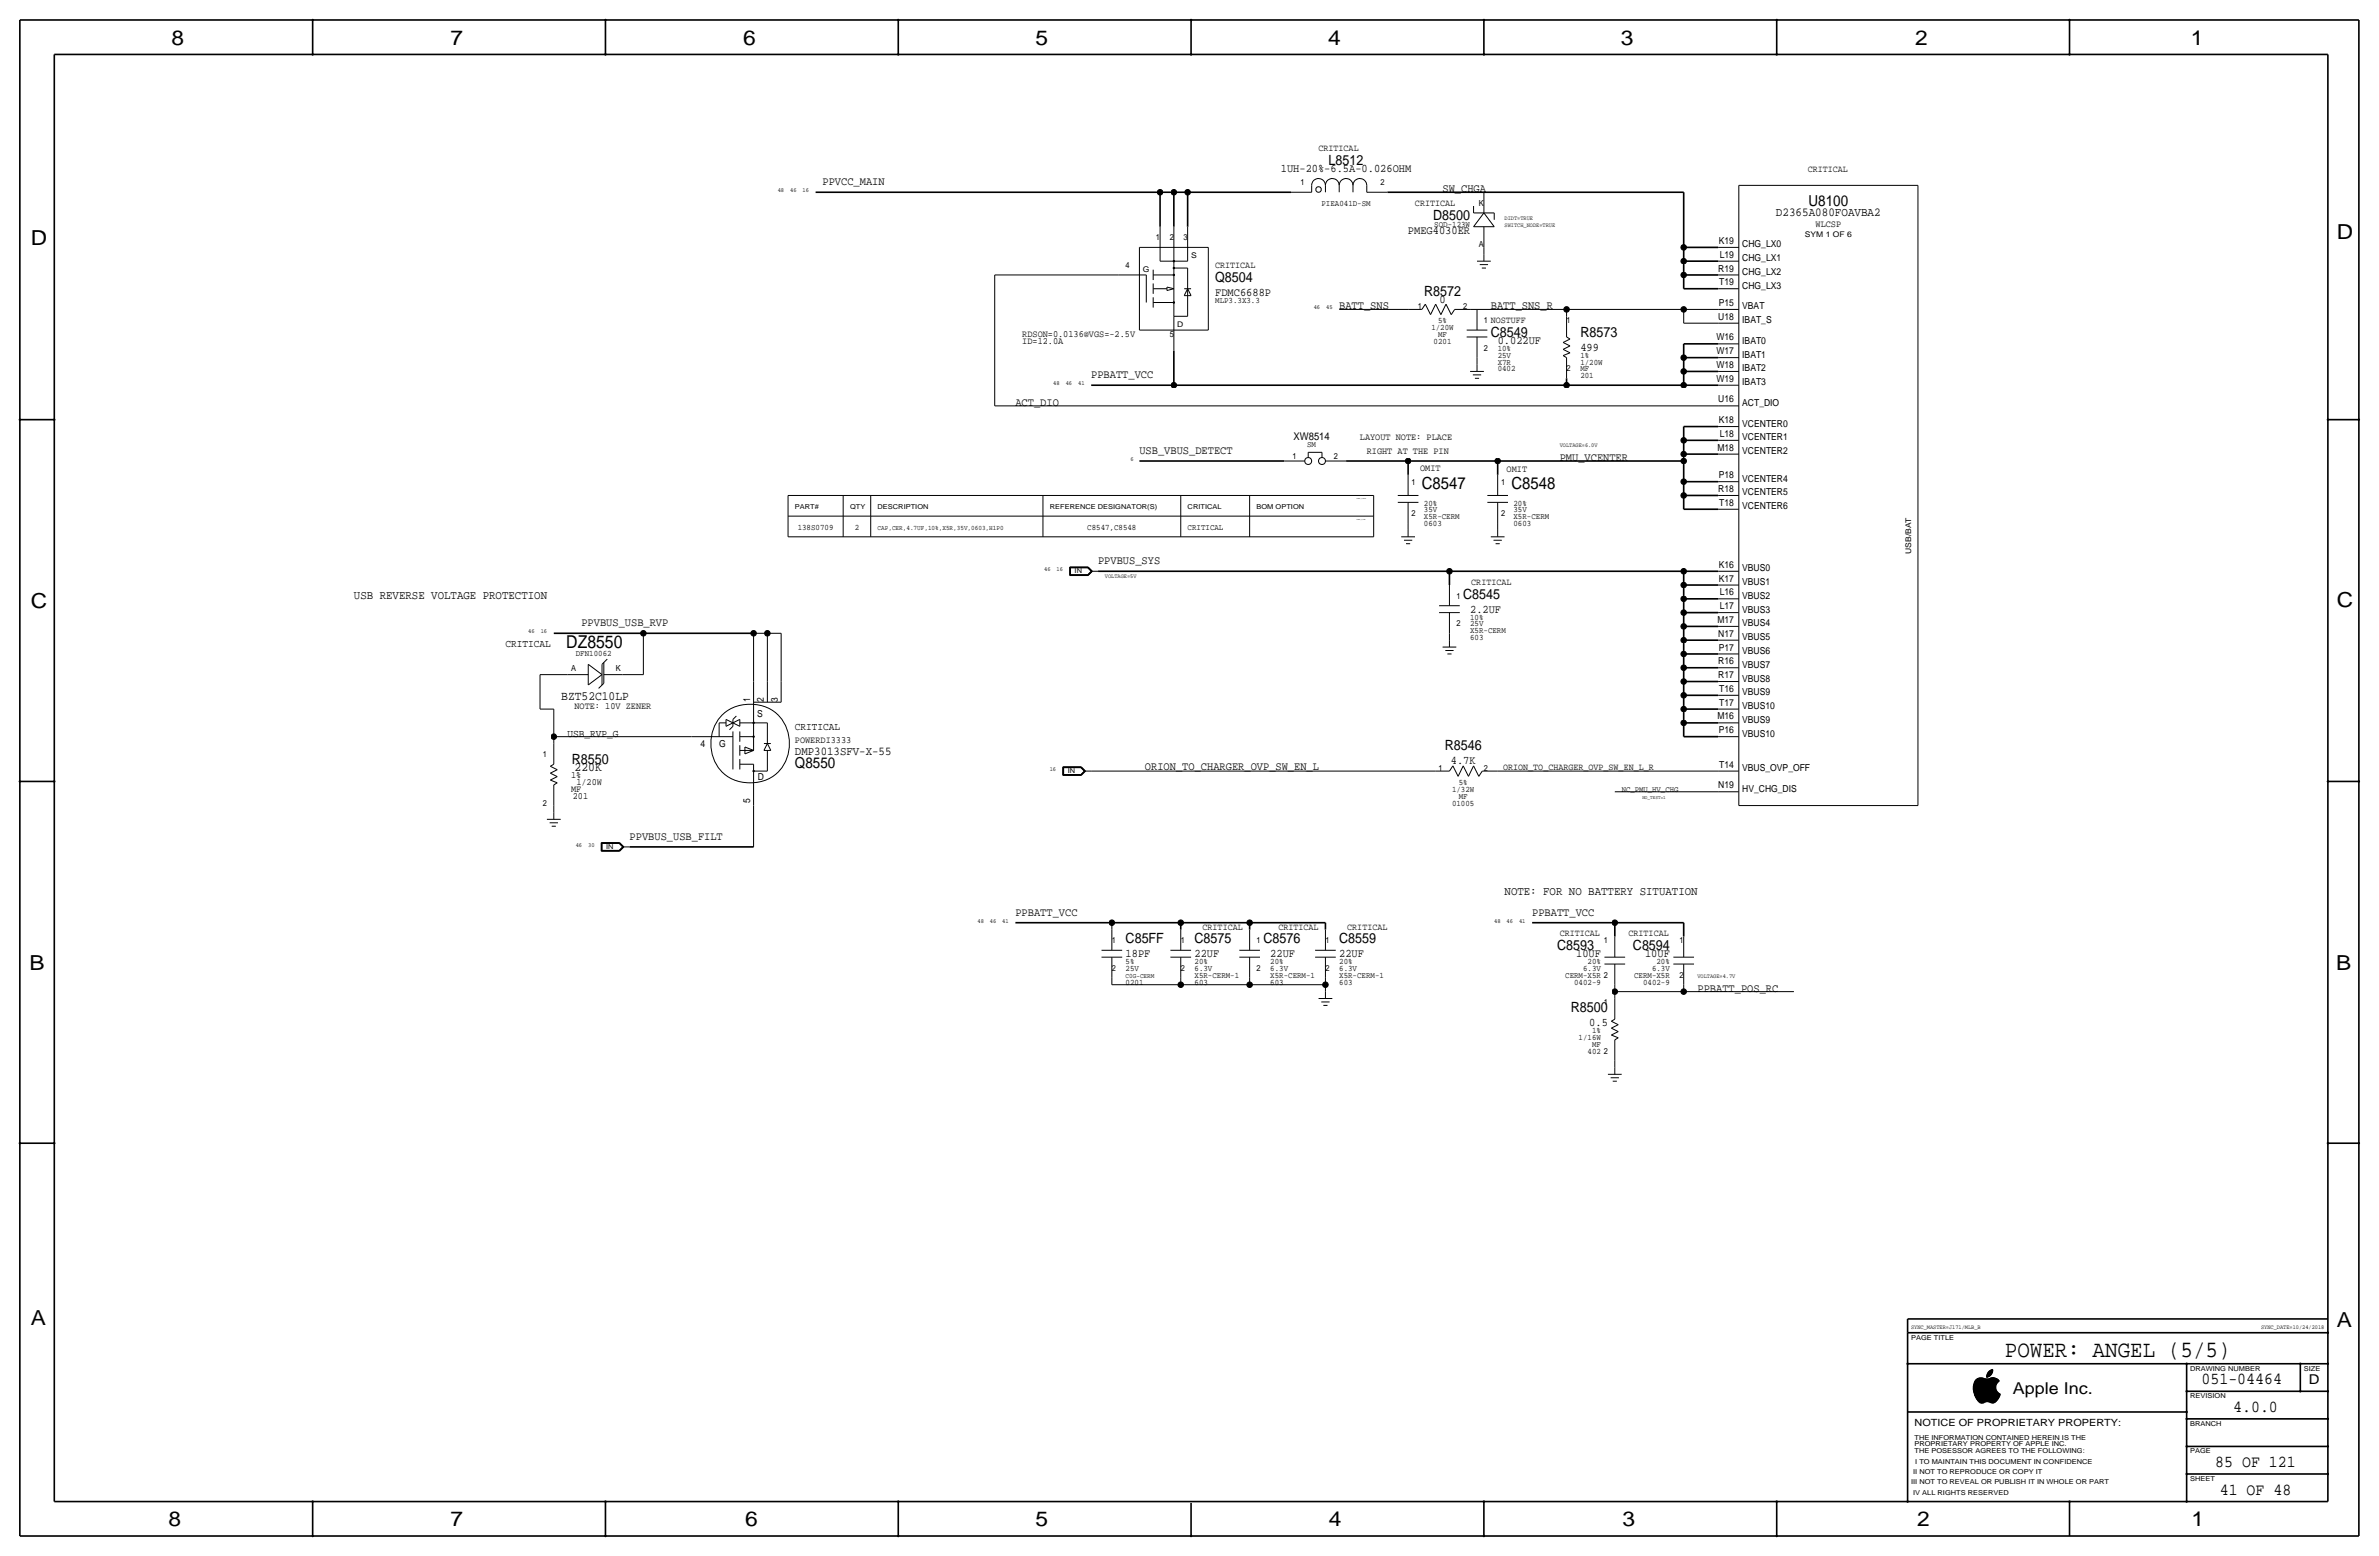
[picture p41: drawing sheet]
<svg xmlns="http://www.w3.org/2000/svg" width="877mm" height="574mm" viewBox="0 0 877 574" stroke-linecap="round" stroke-linejoin="round" font-family="sans-serif">
<defs><g id="words">
<text font-size="8.6" x="739.1" y="500.1">POWER: ANGEL (5/5)</text>
<g font-size="7.6">
<text x="63.2" y="16.5">8</text>
<text x="166.1" y="16.5">7</text>
<text x="274" y="16.5">6</text>
<text x="381.7" y="16.5">5</text>
<text x="489.7" y="16.5">4</text>
<text x="597.6" y="16.5">3</text>
<text x="706.1" y="16.5">2</text>
<text x="807.7" y="16.5">1</text>
<text x="861.5" y="88.1">D</text>
<text x="11.4" y="90.4">D</text>
<text x="11.4" y="224.3">C</text>
<text x="861.5" y="223.8">C</text>
<text x="10.9" y="357.6">B</text>
<text x="861.3" y="357.4">B</text>
<text x="11.4" y="488.4">A</text>
<text x="861.5" y="489.2">A</text>
<text x="62.2" y="562.6">8</text>
<text x="166.1" y="562.6">7</text>
<text x="274.8" y="562.6">6</text>
<text x="381.7" y="562.6">5</text>
<text x="489.9" y="562.6">4</text>
<text x="598.1" y="562.6">3</text>
<text x="706.8" y="562.6">2</text>
<text x="807.9" y="562.6">1</text>
</g>
<text font-size="6.5" x="208.8" y="239">DZ8550</text>
<g font-size="6.2">
<text x="524.2" y="180.1">C8547</text>
<text x="557.2" y="180.1">C8548</text>
<text x="811.6" y="510.3">051-04464</text>
<text x="823.3" y="520.4">4.0.0</text>
<text x="816.7" y="540.8">85 OF 121</text>
<text x="818.3" y="550.9">41 OF 48</text>
</g>
<text font-size="6" x="742.1" y="513.9">Apple Inc.</text>
<g font-size="5.6">
<text x="666.8" y="75.9">U8100</text>
<text x="293.1" y="282.9">Q8550</text>
</g>
<g font-size="5.2">
<text x="489.8" y="60.7">L8512</text>
<text x="528.4" y="81">D8500</text>
<text x="448" y="103.9">Q8504</text>
<text x="525" y="109">R8572</text>
<text x="549.6" y="124.2">C8549</text>
<text x="582.6" y="124.2">R8573</text>
<text x="539.4" y="220.7">C8545</text>
<text x="210.9" y="281.7">R8550</text>
<text x="532.6" y="276.6">R8546</text>
<text x="415" y="347.7">C85FF</text>
<text x="440.4" y="347.7">C8575</text>
<text x="465.8" y="347.7">C8576</text>
<text x="493.7" y="347.7">C8559</text>
<text x="574.1" y="350.3">C8593</text>
<text x="602" y="350.3">C8594</text>
<text x="579.2" y="373.1">R8500</text>
</g>
<text font-size="5" x="851.2" y="510.3">D</text>
<g font-size="4.7">
<text x="206.9" y="257.9">BZT52C10LP</text>
<text x="211.8" y="284.2">220K</text>
</g>
<text font-size="4.5" x="654.8" y="79.8">D2365A080FOAVBA2</text>
<g font-size="4.4">
<text x="130.5" y="220.7">USB REVERSE VOLTAGE PROTECTION</text>
<text x="293.1" y="278.3">DMP3013SFV-X-55</text>
<text x="554.7" y="329.9">NOTE: FOR NO BATTERY SITUATION</text>
</g>
<g font-size="4.3">
<text x="472.2" y="63.2">1UH-20%-6.5A-0.026OHM</text>
<text x="303.2" y="68.3">PPVCC_MAIN</text>
<text x="531.8" y="70.9">SW_CHGA</text>
<text x="519.1" y="86.1">PMEG4030ER</text>
<text x="448" y="109">FDMC6688P</text>
<text x="530.7" y="111.5">0</text>
<text x="493.7" y="114">BATT_SNS</text>
<text x="549.6" y="114">BATT_SNS_R</text>
<text x="552.1" y="126.7">0.022UF</text>
<text x="582.6" y="129.3">499</text>
<text x="402.3" y="139.4">PPBATT_VCC</text>
<text x="374.3" y="149.6">ACT_DIO</text>
<text x="420.1" y="167.4">USB_VBUS_DETECT</text>
<text x="575" y="169.9">PMU_VCENTER</text>
<text x="404.8" y="208">PPVBUS_SYS</text>
<text x="542" y="225.8">2.2UF</text>
<text x="214.3" y="230.9">PPVBUS_USB_RVP</text>
<text x="534.9" y="281.7">4.7K</text>
<text x="422.1" y="283.7">ORION_TO_CHARGER_OVP_SW_EN_L</text>
<text x="232.1" y="309.6">PPVBUS_USB_FILT</text>
<text x="374.3" y="337.6">PPBATT_VCC</text>
<text x="564.8" y="337.6">PPBATT_VCC</text>
<text x="415" y="352.8">18PF</text>
<text x="440.4" y="352.8">22UF</text>
<text x="468.3" y="352.8">22UF</text>
<text x="493.7" y="352.8">22UF</text>
<text x="581.1" y="352.8">10UF</text>
<text x="606.5" y="352.8">10UF</text>
<text x="625.8" y="365.5">PPBATT_POS_RC</text>
<text x="585.9" y="378.2">0.5</text>
</g>
<g font-size="3.9">
<text x="476.9" y="162.3">XW8514</text>
<text x="186.4" y="238.5">CRITICAL</text>
<text x="293.1" y="269">CRITICAL</text>
<text x="209.2" y="271.5">USB_RVP_G</text>
</g>
<text font-size="3.7" x="705.8" y="525.5">NOTICE OF PROPRIETARY PROPERTY:</text>
<g font-size="3.5">
<text x="486.1" y="55.6">CRITICAL</text>
<text x="666.4" y="63.2">CRITICAL</text>
<text x="521.7" y="75.9">CRITICAL</text>
<text x="669.3" y="83.6">WLCSP</text>
<text x="633.7" y="89.9">K19</text>
<text x="634" y="95">L19</text>
<text x="642.3" y="91.2">CHG_LX0</text>
<text x="448" y="98.8">CRITICAL</text>
<text x="633.5" y="100.1">R19</text>
<text x="642.3" y="96.3">CHG_LX1</text>
<text x="642.3" y="101.3">CHG_LX2</text>
<text x="633.8" y="105.2">T19</text>
<text x="642.3" y="106.4">CHG_LX3</text>
<text x="633.7" y="112.8">P15</text>
<text x="633.5" y="117.9">U18</text>
<text x="642.3" y="119.1">IBAT_S</text>
<text x="642.3" y="114">VBAT</text>
<text x="376.9" y="124.2">RDSON=0.0136@VGS=-2.5V</text>
<text x="632.8" y="125.5">W16</text>
<text x="376.9" y="126.7">ID=12.0A</text>
<text x="632.8" y="130.6">W17</text>
<text x="642.3" y="126.7">IBAT0</text>
<text x="642.3" y="131.8">IBAT1</text>
<text x="632.8" y="135.6">W18</text>
<text x="642.3" y="136.9">IBAT2</text>
<text x="632.8" y="140.7">W19</text>
<text x="642.3" y="142">IBAT3</text>
<text x="633.5" y="148.3">U16</text>
<text x="642.3" y="149.6">ACT_DIO</text>
<text x="633.7" y="156">K18</text>
<text x="634" y="161">L18</text>
<text x="642.3" y="157.2">VCENTER0</text>
<text x="501.3" y="162.3">LAYOUT NOTE: PLACE</text>
<text x="503.9" y="167.4">RIGHT AT THE PIN</text>
<text x="633.1" y="166.1">M18</text>
<text x="642.3" y="162.3">VCENTER1</text>
<text x="642.3" y="167.4">VCENTER2</text>
<text x="523.5" y="173.7">OMIT</text>
<text x="555.4" y="174.1">OMIT</text>
<text x="633.7" y="176.3">P18</text>
<text x="642.3" y="177.5">VCENTER4</text>
<text x="633.5" y="181.4">R18</text>
<text x="642.3" y="182.6">VCENTER5</text>
<text x="633.8" y="186.4">T18</text>
<text x="642.3" y="187.7">VCENTER6</text>
<text x="633.7" y="209.3">K16</text>
<text x="542.4" y="215.6">CRITICAL</text>
<text x="633.7" y="214.4">K17</text>
<text x="642.3" y="210.6">VBUS0</text>
<text x="642.3" y="215.6">VBUS1</text>
<text x="634" y="219.5">L16</text>
<text x="642.3" y="220.7">VBUS2</text>
<text x="634" y="224.5">L17</text>
<text x="642.3" y="225.8">VBUS3</text>
<text x="633.1" y="229.6">M17</text>
<text x="642.3" y="230.9">VBUS4</text>
<text x="633.5" y="234.7">N17</text>
<text x="633.7" y="239.8">P17</text>
<text x="642.3" y="236">VBUS5</text>
<text x="633.5" y="244.9">R16</text>
<text x="642.3" y="241">VBUS6</text>
<text x="633.5" y="249.9">R17</text>
<text x="642.3" y="246.1">VBUS7</text>
<text x="642.3" y="251.2">VBUS8</text>
<text x="633.8" y="255">T16</text>
<text x="642.3" y="256.3">VBUS9</text>
<text x="211.8" y="261.4">NOTE: 10V ZENER</text>
<text x="276.6" y="258.7" transform="rotate(-90 276.6 258.7)">1</text>
<text x="281.6" y="258.7" transform="rotate(-90 281.6 258.7)">2</text>
<text x="286.7" y="258.6" transform="rotate(-90 286.7 258.6)">3</text>
<text x="633.8" y="260.1">T17</text>
<text x="642.3" y="261.4">VBUS10</text>
<text x="279.1" y="264.3">S</text>
<text x="633.1" y="265.2">M16</text>
<text x="642.3" y="266.4">VBUS9</text>
<text x="258.3" y="275.2">4</text>
<text x="265.2" y="275.2">G</text>
<text x="293.1" y="273.9">POWERDI3333</text>
<text x="633.7" y="270.3">P16</text>
<text x="642.3" y="271.5">VBUS10</text>
<text x="210.5" y="286.8">1%</text>
<text x="279.4" y="287.4">D</text>
<text x="554.2" y="283.7">ORION_TO_CHARGER_OVP_SW_EN_L_R</text>
<text x="633.8" y="283">T14</text>
<text x="642.3" y="284.2">VBUS_OVP_OFF</text>
<text x="210.5" y="291.8">MF</text>
<text x="212.5" y="289.3">1/20W</text>
<text x="633.5" y="290.6">N19</text>
<text x="642.3" y="291.8">HV_CHG_DIS</text>
<text x="211.2" y="294.4">201</text>
<text x="276.6" y="296" transform="rotate(-90 276.6 296)">5</text>
<text x="443.4" y="342.6">CRITICAL</text>
<text x="471.3" y="342.6">CRITICAL</text>
<text x="496.7" y="342.6">CRITICAL</text>
<text x="575" y="345.2">CRITICAL</text>
<text x="600.4" y="345.2">CRITICAL</text>
</g>
<g font-size="3.1">
<text x="479.5" y="68.3">1</text>
<text x="509" y="68.3">2</text>
<text x="487.2" y="75.9">PIEA041D-SM</text>
<text x="545.2" y="75.9">K</text>
<text x="528.8" y="83.6">SOD-123W</text>
<text x="426.2" y="88.6">1</text>
<text x="431.2" y="88.6">2</text>
<text x="436.3" y="88.6">3</text>
<text x="545.2" y="91.2">A</text>
<text x="415" y="98.8">4</text>
<text x="448" y="111.5">MLP3.3X3.3</text>
<text x="522.7" y="114">1</text>
<text x="530.2" y="119.1">5%</text>
<text x="539.4" y="114">2</text>
<text x="547.1" y="119.1">1 NOSTUFF</text>
<text x="577.5" y="119.1">1</text>
<text x="431.2" y="124.2">5</text>
<text x="527.7" y="121.7">1/20W</text>
<text x="530.2" y="124.2">MF</text>
<text x="528.5" y="126.7">0201</text>
<text x="547.1" y="129.3">2</text>
<text x="552.1" y="129.3">10%</text>
<text x="552.1" y="131.8">25V</text>
<text x="582.6" y="131.8">1%</text>
<text x="552.1" y="134.4">X7R</text>
<text x="552.1" y="136.9">0402</text>
<text x="577.5" y="136.9">2</text>
<text x="582.6" y="136.9">MF</text>
<text x="582.6" y="134.4">1/20W</text>
<text x="582.6" y="139.4">201</text>
<text x="481.9" y="164.8">SM</text>
<text x="476.5" y="169.2">1</text>
<text x="491.7" y="169.2">2</text>
<text x="520.4" y="178.8">1</text>
<text x="553.4" y="178.8">1</text>
<text x="520.4" y="190.2">2</text>
<text x="525" y="188.7">35V</text>
<text x="525" y="191.3">X5R-CERM</text>
<text x="525" y="186.4">20%</text>
<text x="553.4" y="190.2">2</text>
<text x="558" y="188.7">35V</text>
<text x="558" y="191.3">X5R-CERM</text>
<text x="558" y="186.4">20%</text>
<text x="294.1" y="195.3">138S0709</text>
<text x="315.1" y="195.3">2</text>
<text x="400.8" y="195.3">C8547,C8548</text>
<text x="437.8" y="195.3">CRITICAL</text>
<text x="525" y="193.8">0603</text>
<text x="558" y="193.8">0603</text>
<text x="536.9" y="220.7">1</text>
<text x="536.9" y="230.9">2</text>
<text x="542" y="233.4">X5R-CERM</text>
<text x="542" y="228.3">10%</text>
<text x="542" y="230.9">25V</text>
<text x="542" y="236">603</text>
<text x="212.3" y="241.8">DFN10062</text>
<text x="210.5" y="247.4">A</text>
<text x="227" y="247.4">K</text>
<text x="200.1" y="279.1">1</text>
<text x="530.3" y="284.2">1</text>
<text x="547.1" y="284.2">2</text>
<text x="535.3" y="291.8">1/32W</text>
<text x="537.8" y="289.3">5%</text>
<text x="200.1" y="296.9">2</text>
<text x="535.3" y="296.9">01005</text>
<text x="537.8" y="294.4">MF</text>
<text x="409.9" y="347.7">1</text>
<text x="435.3" y="347.7">1</text>
<text x="463.2" y="347.7">1</text>
<text x="488.6" y="347.7">1</text>
<text x="591.3" y="347.7">1</text>
<text x="619.2" y="347.7">1</text>
<text x="409.9" y="357.9">2</text>
<text x="415" y="355.3">5%</text>
<text x="415" y="357.9">25V</text>
<text x="435.3" y="357.9">2</text>
<text x="440.4" y="355.3">20%</text>
<text x="440.4" y="357.9">6.3V</text>
<text x="463.2" y="357.9">2</text>
<text x="468.3" y="355.3">20%</text>
<text x="468.3" y="357.9">6.3V</text>
<text x="488.6" y="357.9">2</text>
<text x="493.7" y="355.3">20%</text>
<text x="493.7" y="357.9">6.3V</text>
<text x="583.6" y="357.9">6.3V</text>
<text x="585.3" y="355.3">20%</text>
<text x="609" y="357.9">6.3V</text>
<text x="610.7" y="355.3">20%</text>
<text x="415" y="363">0201</text>
<text x="440.4" y="360.4">X5R-CERM-1</text>
<text x="440.4" y="363">603</text>
<text x="468.3" y="360.4">X5R-CERM-1</text>
<text x="468.3" y="363">603</text>
<text x="493.7" y="360.4">X5R-CERM-1</text>
<text x="493.7" y="363">603</text>
<text x="577" y="360.4">CERM-X5R 2</text>
<text x="580.3" y="363">0402-9</text>
<text x="602.4" y="360.4">CERM-X5R</text>
<text x="605.7" y="363">0402-9</text>
<text x="619.2" y="360.4">2</text>
<text x="591.3" y="370.6">1</text>
<text x="582" y="383.3">1/16W</text>
<text x="586.9" y="380.7">1%</text>
<text x="585.3" y="388.4">402</text>
<text x="586.9" y="385.8">MF</text>
<text x="591.3" y="388.4">2</text>
</g>
<text font-size="3" x="597.9" y="291.8">NC_PMU_HV_CHG</text>
<g font-size="2.9">
<text x="665.4" y="87.4">SYM 1 OF 6</text>
<text x="439.1" y="95">S</text>
<text x="421.3" y="100.1">G</text>
<text x="434" y="120.4">D</text>
<text x="704.5" y="204.2" transform="rotate(-90 704.5 204.2)">USB/BAT</text>
</g>
<g font-size="2.5">
<text x="293.1" y="187.7">PART#</text>
<text x="313.4" y="187.7">QTY</text>
<text x="323.5" y="187.7">DESCRIPTION</text>
<text x="387" y="187.7">REFERENCE DESIGNATOR(S)</text>
<text x="437.8" y="187.7">CRITICAL</text>
<text x="463.2" y="187.7">BOM OPTION</text>
<text x="323.5" y="195.3">CAP,CER,4.7UF,10%,X5R,35V,0603,H1P0</text>
<text x="396.2" y="211.3">IN</text>
<text x="393.6" y="285">IN</text>
<text x="223.5" y="312.9">IN</text>
<text x="415" y="360.4">C0G-CERM</text>
<text x="704.5" y="493.8">PAGE TITLE</text>
<text x="807.4" y="505.2">DRAWING NUMBER</text>
<text x="849.3" y="505.2">SIZE</text>
<text x="807.4" y="515.4">REVISION</text>
<text x="807.4" y="525.5">BRANCH</text>
<text x="705.8" y="533.1">PROPRIETARY PROPERTY OF APPLE INC.</text>
<text x="705.8" y="530.6">THE INFORMATION CONTAINED HEREIN IS THE</text>
<text x="705.8" y="535.7">THE POSESSOR AGREES TO THE FOLLOWING:</text>
<text x="706.1" y="539.5">I TO MAINTAIN THIS DOCUMENT IN CONFIDENCE</text>
<text x="807.4" y="535.7">PAGE</text>
<text x="705.3" y="543.3">II NOT TO REPRODUCE OR COPY IT</text>
<text x="807.4" y="545.8">SHEET</text>
<text x="704.5" y="547.1">III NOT TO REVEAL OR PUBLISH IT IN WHOLE OR PART</text>
<text x="705.3" y="550.9">IV ALL RIGHTS RESERVED</text>
</g>
<g font-size="2.3">
<text x="286.7" y="70.9">48</text>
<text x="291.3" y="70.9">46</text>
<text x="295.9" y="70.9">16</text>
<text x="484.3" y="114">46</text>
<text x="488.9" y="114">45</text>
<text x="388.3" y="142">48</text>
<text x="392.9" y="142">46</text>
<text x="397.5" y="142">41</text>
<text x="416.8" y="169.9">6</text>
<text x="385" y="210.6">46</text>
<text x="389.5" y="210.6">16</text>
<text x="194.8" y="233.4">46</text>
<text x="199.3" y="233.4">16</text>
<text x="387" y="284.2">16</text>
<text x="212.2" y="312.2">46</text>
<text x="216.8" y="312.2">30</text>
<text x="360.4" y="340.1">48</text>
<text x="364.9" y="340.1">46</text>
<text x="369.5" y="340.1">41</text>
<text x="550.9" y="340.1">48</text>
<text x="555.4" y="340.1">46</text>
<text x="560" y="340.1">41</text>
</g>
<g font-size="2.2">
<text x="554.7" y="81">DIDT=TRUE</text>
<text x="554.7" y="83.6">SWITCH_NODE=TRUE</text>
<text x="575" y="164.8">VOLTAGE=6.0V</text>
<text x="407.4" y="213.1">VOLTAGE=5V</text>
<text x="625.8" y="360.4">VOLTAGE=4.7V</text>
<text x="704.5" y="490">SYNC_MASTER=J171/MLB_B</text>
<text x="833.6" y="490">SYNC_DATE=10/24/2018</text>
</g>
<text font-size="1.8" x="605.5" y="294.4">NO_TEST=1</text>
<g font-size=".4">
<text x="500.1" y="183.9">TABLE_5_HEAD</text>
<text x="500.1" y="191.5">TABLE_5_ITEM</text>
</g>
</g></defs>
<g fill="none" stroke="#000" stroke-width=".37">
<path d="M475.9 70.9h7.7zM483.6 68.3v2.6zM483.6 68.3a2.54 2.54 0 0 1 2.5-2.5 2.54 2.54 0 0 1 2.5 2.5 2.54 2.54 0 0 1 2.6-2.5 2.54 2.54 0 0 1 2.5 2.5 2.54 2.54 0 0 1 2.6-2.5 2.54 2.54 0 0 1 2.5 2.5 2.54 2.54 0 0 1 2.5-2.5 2.54 2.54 0 0 1 2.6 2.5M488.6 68.3v2.6zM493.7 68.3v2.6zM498.8 68.3v2.6zM503.9 68.3v2.6zM503.9 70.9h7.6zM543.3 75.9v2.6zM543.3 78.5h7.6zM547.1 78.5l3.8 5.1zM547.1 78.5l-3.8 5.1z"/>
<path d="M547.1 70.9v7.6zM550.9 78.5v2.5zM641 68.3h66.1zM641 68.3v228.6zM707.1 68.3v228.6zM420.1 91.2v30.5zM420.1 91.2h25.4zM425.1 99.4v3.8zM427.7 83.6v12.7zM427.7 96.3h10.1zM432.8 98.8h5zM432.8 83.6v32.9z"/>
<path d="M437.8 98.8v17.8zM437.8 83.6v12.7zM445.5 91.2v30.5zM543.3 83.6h7.6zM544.5 96.3h5.1zM545.5 97.5h3.1zM546.3 98.8h1.5zM547.1 91.2v2.5zM547.1 93.7v2.6zM547.1 83.6v7.6zM633.4 91.2h7.6zM633.4 96.3h7.6z"/>
<path d="M366.7 101.3v48.3zM366.7 101.3h45.7zM412.4 101.3h10.2zM422.6 101.3v10.2zM425.1 101.3h7.7zM425.1 109.6v3.8zM425.1 111.5h7.7zM425.1 106.4h5.1zM425.1 104.5v3.8zM430.2 105.8v1.3zM430.2 107.1l2.6-.7zM430.2 105.8l2.6 .6z"/>
<path d="M432.8 116.6h5zM432.8 116.6v12.7zM432.8 116.6h.1M436.6 109h2.5zM436.6 106.4h2.5zM437.8 106.4l1.3 2.6zM437.8 106.4l-1.2 2.6zM493.7 114h25.4zM519.1 114h5.1zM525.5 112.1l-1.3 1.9zM525.5 112.1l1.9 3.9zM529.3 112.1l-1.9 3.9z"/>
<path d="M529.3 112.1l1.9 3.9zM533.1 112.1l1.9 3.9zM533.1 112.1l-1.9 3.9zM536.3 114h5.7zM536.3 114l-1.3 2zM542 114h2.5zM544.5 114h33zM544.5 114v7.7zM577.5 114h43.2zM577.5 114v2.6zM577.5 116.6v7.6zM620.7 114h12.7z"/>
<path d="M620.7 114v5.1zM620.7 119.1h12.7zM633.4 101.3h7.6zM633.4 106.4h7.6zM633.4 119.1h7.6zM633.4 114h7.6zM420.1 121.7h25.4zM540.7 121.7h7.6zM540.7 124.2h7.6zM542 136.9h5.1zM543 138.2h3zM543.8 139.4h1.5z"/>
<path d="M544.5 131.8v2.6zM544.5 134.4v2.5zM544.5 124.2v7.6zM576.3 131.1l1.2 .7zM576.3 131.1l2.5-1.1zM576.3 128.8l2.5 1.2zM576.3 128.8l2.5-1.3zM576.3 126.2l2.5 1.3zM576.3 126.2l2.5-1.2zM577.5 131.8v7.6zM577.5 124.2l1.3 .8zM633.4 126.7h7.6z"/>
<path d="M633.4 131.8h7.6zM633.4 136.9h7.6zM366.7 149.6h266.7zM633.4 142h7.6zM633.4 157.2h7.6zM633.4 149.6h7.6zM473.4 169.9h7.6zM482.3 166.7v2zM482.3 166.7h5.1zM487.4 166.7v2zM488.6 169.9h7.7zM519.1 175v7.6z"/>
<path d="M552.1 175v7.6zM633.4 162.3h7.6zM633.4 167.4h7.6zM633.4 177.5h7.6zM290.5 182.6v7.6zM290.5 190.2h215.9zM290.5 182.6h215.9zM290.5 190.2v7.7zM290.5 197.9h215.9zM310.8 182.6v7.6zM310.8 190.2v7.7zM321 182.6v7.6z"/>
<path d="M321 190.2v7.7zM384.5 182.6v7.6zM384.5 190.2v7.7zM435.3 182.6v7.6zM435.3 190.2v7.7zM460.7 182.6v7.6zM460.7 190.2v7.7zM506.4 182.6v7.6zM506.4 190.2v7.7zM515.3 182.6h7.6zM515.3 185.2h7.6zM516.6 197.9h5.1z"/>
<path d="M517.6 199.1h3zM519.1 192.8v2.5zM519.1 185.2v7.6zM519.1 195.3v2.6zM548.3 182.6h7.7zM548.3 185.2h7.7zM549.6 197.9h5.1zM550.6 199.1h3.1zM552.1 192.8v2.5zM552.1 185.2v7.6zM552.1 195.3v2.6zM633.4 182.6h7.6z"/>
<path d="M633.4 187.7h7.6zM394.4 209v3.1zM394.4 212.1h6.8zM394.4 209h6.8zM394.5 209.1h6.6zM394.5 209.1v2.9zM394.5 212h6.6zM394.6 209.2h6.5zM394.6 209.2v2.7zM394.6 211.9h6.5zM394.7 209.3h6.3zM394.7 209.3v2.5z"/>
<path d="M394.7 211.8h6.3zM401 209.3l1.3 1.3zM401.1 209.2l1.3 1.4zM401.1 209.1l1.5 1.5zM401.2 209l1.5 1.6zM401.2 212.1l1.5-1.5zM402.3 210.6h2.5zM402.3 210.6l-1.3 1.2zM402.4 210.6l-1.3 1.3zM402.6 210.6l-1.5 1.4zM518.4 200.4h1.5zM534.4 215.6v7.7z"/>
<path d="M551.4 200.4h1.5zM633.4 210.6h7.6zM633.4 215.6h7.6zM237.2 233.4v15.3zM277.8 233.4h5.1zM277.8 233.4v17.8zM282.9 233.4h5.1zM282.9 233.4v17.8zM288 233.4v17.8zM530.6 223.3h7.6zM530.6 225.8h7.6zM531.8 238.5h5.1z"/>
<path d="M532.8 239.8h3.1zM534.4 233.4v2.6zM534.4 225.8v7.6zM534.4 236v2.5zM633.4 220.7h7.6zM633.4 225.8h7.6zM633.4 236h7.6zM633.4 230.9h7.6zM199.1 248.7h10.1zM199.1 248.7v12.7zM209.2 248.7h7.7zM216.9 252.5l5-3.8z"/>
<path d="M216.9 244.9l5 3.8zM216.9 244.9v7.6zM220.7 253.7l1.9-1.8zM221.9 244.9v7.6zM222.6 248.7h7zM222.6 244.2v7.7zM223.9 242.9l-2 2zM229.6 248.7h7.6zM277.8 258.8h10.2zM277.8 251.2v25.4zM282.9 251.2v7.6zM288 251.2v7.6z"/>
<path d="M533.6 241h1.5zM633.4 256.3h7.6zM633.4 241h7.6zM633.4 246.1h7.6zM633.4 251.2h7.6zM199.1 261.4h5.1zM204.2 261.4v10.1zM204.2 271.5h50.8zM204.2 271.5v2.6zM204.2 274.1v7.6zM255 271.5h15.2zM265.1 266.4h2.6z"/>
<path d="M265.1 266.4v5.1zM265.7 264.1a15.1 15.1 0 0 1 22.8 1.4 15 15 0 0 1-5.6 21.8 14.8 14.8 0 0 1-19.2-6.3 15.6 15.6 0 0 1 2-16.9zM267.7 267.7l5-2.5zM267.7 265.2l5 2.5zM267.7 265.2v2.5zM268.9 269l1.3-1.3zM270.2 265.2v2.5zM270.2 265.2l1.3-1.3zM270.2 269.6v14zM272.7 265.2v2.5zM272.7 269.6v3.8zM272.7 274.7v3.8z"/>
<path d="M272.7 279.8v3.8zM272.7 271.5h5.1zM272.7 266.4h10.2zM272.7 276.6h5.1zM274.6 277.9l3.2-1.3zM274.6 275.3l3.2 1.3zM274.6 275.3v2.6zM281.6 274.1h2.6zM281.6 276.6h2.6zM282.9 276.6v7.6zM282.9 274.1l-1.3 2.5zM282.9 274.1l1.3 2.5z"/>
<path d="M282.9 266.4v7.7zM633.4 271.5h7.6zM633.4 266.4h7.6zM633.4 261.4h7.6zM202.9 287.5l2.5 1zM202.9 287.5l2.5-1.2zM202.9 285l2.5 1.3zM202.9 285l2.5-1.3zM202.9 282.4l1.3-.7zM202.9 282.4l2.5 1.3zM204.2 296.9v2.6zM204.2 299.5v2.5z"/>
<path d="M204.2 289.3v7.6zM204.2 289.3l1.2-.8zM272.7 281.7h5.1zM277.8 296.9v15.3zM277.8 281.7v15.2zM277.8 284.2h5.1zM391.8 282.7v3.1zM391.8 285.8h6.8zM391.8 282.7h6.8zM391.9 282.8h6.7zM391.9 282.8v2.9zM391.9 285.7h6.7z"/>
<path d="M392 282.9h6.5zM392 282.9v2.7zM392 285.6h6.5zM392.1 283h6.4zM392.1 283v2.5zM392.1 285.5h6.4zM398.5 283l1.2 1.2zM398.5 285.5l1.2-1.3zM398.5 282.9l1.4 1.3zM398.5 285.6l1.4-1.4zM398.6 282.8l1.4 1.4zM398.6 285.7l1.4-1.5z"/>
<path d="M398.6 282.7l1.6 1.5zM398.6 285.8l1.6-1.6zM399.7 284.2h2.6zM402.3 284.2h127zM529.3 284.2h5.1zM535.6 282.3l-1.2 1.9zM535.6 282.3l2 3.9zM539.4 282.3l-1.8 3.9zM539.4 282.3l2 3.9zM543.3 282.3l1.9 3.9zM543.3 282.3l-1.9 3.9zM546.5 284.2h5.6z"/>
<path d="M546.5 284.2l-1.3 2zM552.1 284.2h81.3zM595.3 291.8h38.1zM633.4 284.2h7.6zM633.4 291.8h7.6zM641 296.9h66.1zM201.6 302h5.1zM202.6 303.3h3.1zM203.4 304.5h1.5zM221.6 310.6v3.1zM221.6 313.7h6.8zM221.6 310.6h6.8z"/>
<path d="M221.7 310.7h6.7zM221.7 310.7v2.9zM221.7 313.6h6.7zM221.8 310.8h6.5zM221.8 310.8v2.7zM221.8 313.5h6.5zM221.9 310.9h6.4zM221.9 310.9v2.5zM221.9 313.4h6.4zM228.3 310.9l1.3 1.3zM228.3 313.4l1.3-1.2zM228.3 310.8l1.4 1.4z"/>
<path d="M228.4 310.7l1.5 1.5zM228.4 310.6l1.6 1.6zM228.4 313.7l1.6-1.5zM229.6 312.2h2.5zM229.7 312.2l-1.4 1.3zM229.9 312.2l-1.5 1.4zM406.1 350.3h7.6zM406.1 352.8h7.6zM409.9 340.1v2.5zM409.9 342.6v7.7zM409.9 352.8v7.6zM431.5 350.3h7.6z"/>
<path d="M431.5 352.8h7.6zM435.3 342.6v7.7zM435.3 352.8v7.6zM456.9 350.3h7.6zM456.9 352.8h7.6zM460.7 342.6v7.7zM460.7 352.8v7.6zM484.8 350.3h7.7zM484.8 352.8h7.7zM488.6 342.6v7.7zM488.6 352.8v7.6zM591.5 352.8h7.6z"/>
<path d="M591.5 355.3h7.6zM595.3 345.2v7.6zM595.3 355.3v7.7zM616.9 352.8h7.6zM616.9 355.3h7.6zM620.7 345.2v7.6zM620.7 355.3v7.7zM409.9 363h25.4zM409.9 360.4v2.6zM435.3 363h25.4zM435.3 360.4v2.6zM460.7 363h27.9z"/>
<path d="M460.7 360.4v2.6zM486.1 368h5.1zM487.1 369.3h3.1zM487.9 370.6h1.5zM488.6 360.4v2.6zM488.6 363v2.5zM488.6 365.5v2.5zM594.1 379l2.5 1.2zM594.1 379l2.5-1.3zM594.1 376.4l1.2-.7zM594.1 376.4l2.5 1.3zM595.3 365.5h25.4z"/>
<path d="M595.3 365.5v2.5zM595.3 363v2.5zM595.3 368v7.7zM620.7 363v2.5zM620.7 365.5h40.7zM592.8 396h5.1zM593.8 397.3h3zM594.1 381.5l2.5 1zM594.1 381.5l2.5-1.3zM594.6 398.5h1.5zM595.3 390.9v2.5zM595.3 383.3v7.6z"/>
<path d="M595.3 383.3l1.3-.8zM595.3 393.4v2.6zM727.5 511.7h8.3zM727.5 512h8.3zM727.5 512.1h8.3zM727.5 512.2h8.4zM727.5 512.3h8.4zM727.5 511.2h8.2zM727.5 511.3h8.2zM727.5 511.5h8.2zM727.5 511.8h8.3zM727.5 511.6h8.3z"/>
<path d="M727.5 512.4h8.5zM727.5 511.9h8.3zM727.5 511.4h8.2zM727.5 511.1h8.3zM727.6 512.8h8.6zM727.6 510.8h8.2zM727.6 511h8.2zM727.6 512.7h8.5zM727.6 512.5h8.4zM727.6 512.6h8.4zM727.6 510.9h8.2zM727.6 510.7h8.2z"/>
<path d="M727.6 512.9h8.6zM727.6 513.1h8.8zM727.6 513h8.7zM727.6 510.6h8.3zM727.6 510.5h8.3zM727.7 510.4h8.2zM727.7 513.2h8.8zM727.7 510.3h8.3zM727.7 510.2h8.3zM727.7 513.3h9zM727.7 513.4h9.1zM727.7 510.1h8.3z"/>
<path d="M727.8 513.6h9.2zM727.8 510h8.3zM727.8 513.5h9.1zM727.8 509.9h8.4zM727.8 513.7h9.4zM727.8 513.8h9.6zM727.8 509.8h8.5zM727.9 513.9h9.5zM727.9 509.7h8.4zM727.9 509.6h8.5zM727.9 514h9.5zM727.9 514.1h9.5z"/>
<path d="M728 509.5h8.5zM728 514.2h9.4zM728 509.3h8.7zM728 509.4h8.6zM728 514.4h9.3zM728.1 509.2h8.8zM728.1 514.5h9.2zM728.1 509.1h8.9zM728.1 514.6h9.1zM728.2 509h8.8zM728.2 514.7h9zM728.2 514.8h9z"/>
<path d="M728.3 508.9h8.7zM728.3 514.9h8.8zM728.3 508.8h8.6zM728.3 515.1h8.7zM728.3 515h8.8zM728.4 508.7h8.4zM728.4 515.2h8.6zM728.5 515.3h8.4zM728.5 508.6h8.2zM728.5 515.4h8.4zM728.6 515.5h8.2zM728.6 508.5h7.9z"/>
<path d="M728.7 515.6h8zM728.7 508.4h7.7zM728.7 515.7h8zM728.8 515.8h7.7zM728.9 508.3h3.1zM728.9 515.9h7.6zM728.9 516h7.5zM729 508.2h2.6zM729 516.1h7.3zM729.1 516.2h7.1zM729.2 516.3h6.9zM729.2 508.1a4.7 4.7 0 0 0-1.2 6.3l1.8 2.6 .8 .2 1-.3"/>
<path d="M729.3 508.1h2.1zM729.3 516.4h6.7zM729.4 516.5h6.5zM729.5 516.6h6.3zM729.6 516.7h2.5zM729.6 507.9h1.4zM729.7 516.8h2.1zM729.8 516.9h1.9zM729.9 517h1.6zM730.2 517.1h1zM732.4 507.5h.6zM732.4 507.4h.8z"/>
<path d="M732.4 507.6h.4zM732.4 507h1.4zM732.4 507.1h1.3zM732.4 507.2h1.2zM732.4 507.3h1zM732.5 506.8h1.5zM732.5 506.9h1.4zM732.5 506.6h1.7zM732.5 506.7h1.6zM732.6 506.5h1.7zM732.6 506.4h1.7zM732.7 506.3h1.7z"/>
<path d="M732.7 506.2h1.7zM732.8 506.1h1.7zM732.8 506h1.7zM732.9 505.9h1.6zM733 505.8h1.6zM733.1 505.7h1.5zM733.1 508.3h3.1zM733.2 505.6h1.4zM733.2 516.7h2.5zM733.3 505.5h1.4zM733.4 505.4h1.3zM733.4 508.2h2.6z"/>
<path d="M733.6 505.3h1.1zM733.6 516.8h2zM733.6 508.1a2.99 2.99 0 0 1 3.5 1 2.71 2.71 0 0 0-1.3 2.5 2.71 2.71 0 0 0 1.7 2.3 3.5 3.5 0 0 1-3.1 3.2l-1.6-.4-1.1 .2M733.7 508.1h2.1zM733.7 508.1l-1.3 .2-1.9-.4-1.3 .2M733.7 505.2h1zM733.8 516.9h1.7zM733.9 505.1h.8zM733.9 507.9h1.6zM734 517h1.3zM734.1 505h.6zM734.3 504.9h.4z"/>
<path d="M734.3 507.8h.8zM734.3 517.1h.7zM734.7 504.7a2.81 2.81 0 0 0-2.3 3 2.71 2.71 0 0 0 2.3-2.9"/>
<circle cx="486.1" cy="69.9" r="1.02"/>
<circle cx="482.3" cy="169.9" r="1.28"/>
<circle cx="487.4" cy="169.9" r="1.28"/>
</g>
<g fill="none" stroke="#000" stroke-width=".6">
<path d="M7.3 7.4v558.8zM7.3 7.4h862.3zM115.3 7.4v12.7zM223.2 7.4v12.7zM331.2 7.4v12.7zM439.1 7.4v12.7zM547.1 7.4v12.7zM655 7.4v12.7zM763 7.4v12.7zM869.6 7.4v558.8zM20 20.1v533.4zM20 20.1h838.2z"/>
<path d="M858.2 20.1v533.4zM300.7 70.9h127zM427.7 70.9h5.1zM427.7 70.9v12.7zM432.8 70.9h5zM432.8 70.9v12.7zM437.8 70.9h38.1zM437.8 70.9v12.7zM511.5 70.9h35.6zM547.1 70.9h73.6zM620.7 70.9v20.3zM620.7 91.2h12.7z"/>
<path d="M620.7 91.2v5.1zM620.7 96.3h12.7zM620.7 96.3v5zM620.7 101.3h12.7zM620.7 101.3v5.1zM620.7 106.4h12.7zM432.8 129.3v12.7zM577.5 139.4v2.6zM620.7 136.9v5.1zM620.7 136.9h12.7zM620.7 131.8v5.1zM620.7 131.8h12.7z"/>
<path d="M620.7 126.7v5.1zM620.7 126.7h12.7zM7.3 154.7h12.7zM402.3 142h30.5zM432.8 142h144.7zM577.5 142h43.2zM620.7 157.2v5.1zM620.7 157.2h12.7zM620.7 142h12.7zM858.2 154.7h11.4zM420.1 169.9h53.3zM496.3 169.9h22.8z"/>
<path d="M519.1 169.9h33zM519.1 169.9v5.1zM552.1 169.9h68.6zM552.1 169.9v5.1zM620.7 177.5v5.1zM620.7 177.5h12.7zM620.7 169.9v7.6zM620.7 167.4v2.5zM620.7 167.4h12.7zM620.7 162.3v5.1zM620.7 162.3h12.7zM620.7 187.7h12.7z"/>
<path d="M620.7 182.6v5.1zM620.7 182.6h12.7zM404.8 210.6h129.6zM534.4 210.6h86.3zM534.4 210.6v5zM620.7 210.6h12.7zM620.7 210.6v5zM620.7 215.6h12.7zM620.7 215.6v5.1zM204.2 233.4h33zM237.2 233.4h40.6zM620.7 220.7h12.7z"/>
<path d="M620.7 220.7v5.1zM620.7 225.8h12.7zM620.7 225.8v5.1zM620.7 230.9h12.7zM620.7 230.9v5.1zM620.7 236h12.7zM620.7 236v5zM620.7 241h12.7zM620.7 241v5.1zM620.7 246.1h12.7zM620.7 246.1v5.1zM620.7 251.2h12.7z"/>
<path d="M620.7 251.2v5.1zM620.7 256.3h12.7zM620.7 256.3v5.1zM620.7 261.4h12.7zM620.7 261.4v5zM620.7 266.4h12.7zM620.7 266.4v5.1zM620.7 271.5h12.7zM7.3 288h12.7zM858.2 288h11.4zM232.1 312.2h45.7zM374.3 340.1h35.6z"/>
<path d="M409.9 340.1h25.4zM435.3 340.1h25.4zM435.3 340.1v2.5zM460.7 340.1h27.9zM460.7 340.1v2.5zM488.6 340.1v2.5zM564.8 340.1h30.5zM595.3 340.1h25.4zM595.3 340.1v5.1zM620.7 340.1v5.1zM7.3 421.4h12.7zM858.2 421.4h11.4z"/>
<path d="M703.3 486.2h154.9zM703.3 486.2v5zM703.3 491.2h154.9zM703.3 491.2v62.3zM703.3 502.7h154.9zM806.1 502.7v50.8zM806.1 512.8h52.1zM848.1 502.7v10.1zM703.3 520.4h102.8zM806.1 533.1h52.1zM806.1 523h52.1zM20 553.5h838.2z"/>
<path d="M115.3 553.5v12.7zM223.2 553.5v12.7zM331.2 553.5v12.7zM439.1 554v12.2zM547.1 553.5v12.7zM655 553.5v12.7zM763 553.5v12.7zM806.1 543.3h52.1zM7.3 566.2h862.3z"/>
</g>
<g fill="#000" stroke="#000" stroke-width=".37">
<path d="M115.1 7.2h.4v.3h-.4zM115.1 19.9h.4v.3h-.4zM223 7.2h.4v.3h-.4zM223 19.9h.4v.3h-.4zM331 19.9h.4v.3h-.4zM331 7.2h.4v.3h-.4zM438.9 7.2h.4v.3h-.4zM438.9 19.9h.4v.3h-.4zM546.9 7.2h.4v.3h-.4zM546.9 19.9h.4v.3h-.4zM654.8 19.9h.4v.3h-.4zM654.8 7.2h.4v.3h-.4z"/>
<path d="M762.8 19.9h.4v.3h-.4zM762.8 7.2h.4v.3h-.4zM432.6 96.1h.4v.3h-.4zM432.6 98.6h.4v.4h-.4zM432.6 101.2h.4v.3h-.4zM432.6 111.3h.4v.4h-.4zM7.1 154.5h.4v.4h-.4zM19.8 154.5h.4v.4h-.4zM858 154.5h.4v.4h-.4zM869.5 154.5h.3v.4h-.3zM277.6 271.4h.4v.3h-.4zM277.6 266.3h.4v.3h-.4z"/>
<path d="M7.1 287.9h.4v.3h-.4zM19.8 287.9h.4v.3h-.4zM277.6 284.1h.4v.3h-.4zM858 287.9h.4v.3h-.4zM869.5 287.9h.3v.3h-.3zM7.1 421.2h.4v.4h-.4zM19.8 421.2h.4v.4h-.4zM858 421.2h.4v.4h-.4zM869.5 421.2h.3v.4h-.3zM858 491.1h.4v.3h-.4zM703.1 502.5h.4v.3h-.4zM806 502.5h.3v.3h-.3z"/>
<path d="M806 512.7h.3v.3h-.3zM847.9 512.7h.3v.3h-.3zM847.9 502.5h.3v.3h-.3zM858 502.5h.4v.3h-.4zM858 512.7h.4v.3h-.4zM806 520.3h.3v.3h-.3zM806 522.8h.3v.4h-.3zM806 533h.3v.3h-.3zM858 522.8h.4v.4h-.4zM858 533h.4v.3h-.4zM115.1 553.3h.4v.3h-.4zM223 553.3h.4v.3h-.4z"/>
<path d="M331 553.3h.4v.3h-.4zM546.9 553.3h.4v.3h-.4zM654.8 553.3h.4v.3h-.4zM703.1 553.3h.4v.3h-.4zM762.8 553.3h.4v.3h-.4zM806 543.1h.3v.4h-.3zM806 553.3h.3v.3h-.3zM858 543.1h.4v.4h-.4zM115.1 566h.4v.3h-.4zM223 566h.4v.3h-.4zM331 566h.4v.3h-.4zM438.9 566h.4v.3h-.4z"/>
<path d="M546.9 566h.4v.3h-.4zM654.8 566h.4v.3h-.4z"/>
<circle cx="427.7" cy="70.9" r="1.02"/>
<circle cx="432.8" cy="70.9" r="1.02"/>
<circle cx="437.8" cy="70.9" r="1.02"/>
<circle cx="620.7" cy="96.3" r="1.02"/>
<circle cx="620.7" cy="91.2" r="1.02"/>
<circle cx="577.5" cy="114" r="1.02"/>
<circle cx="620.7" cy="114" r="1.02"/>
<circle cx="620.7" cy="101.3" r="1.02"/>
<circle cx="620.7" cy="131.8" r="1.02"/>
<circle cx="620.7" cy="136.9" r="1.02"/>
<circle cx="432.8" cy="142" r="1.02"/>
<circle cx="577.5" cy="142" r="1.02"/>
<circle cx="620.7" cy="142" r="1.02"/>
<circle cx="519.1" cy="169.9" r="1.02"/>
<circle cx="552.1" cy="169.9" r="1.02"/>
<circle cx="620.7" cy="162.3" r="1.02"/>
<circle cx="620.7" cy="167.4" r="1.02"/>
<circle cx="620.7" cy="169.9" r="1.02"/>
<circle cx="620.7" cy="177.5" r="1.02"/>
<circle cx="620.7" cy="182.6" r="1.02"/>
<circle cx="534.4" cy="210.6" r="1.02"/>
<circle cx="620.7" cy="215.6" r="1.02"/>
<circle cx="620.7" cy="210.6" r="1.02"/>
<circle cx="237.2" cy="233.4" r="1.02"/>
<circle cx="277.8" cy="233.4" r="1.02"/>
<circle cx="282.9" cy="233.4" r="1.02"/>
<circle cx="620.7" cy="230.9" r="1.02"/>
<circle cx="620.7" cy="236" r="1.02"/>
<circle cx="620.7" cy="220.7" r="1.02"/>
<circle cx="620.7" cy="225.8" r="1.02"/>
<circle cx="620.7" cy="241" r="1.02"/>
<circle cx="620.7" cy="256.3" r="1.02"/>
<circle cx="620.7" cy="251.2" r="1.02"/>
<circle cx="620.7" cy="246.1" r="1.02"/>
<circle cx="204.2" cy="271.5" r="1.02"/>
<circle cx="620.7" cy="261.4" r="1.02"/>
<circle cx="620.7" cy="266.4" r="1.02"/>
<circle cx="409.9" cy="340.1" r="1.02"/>
<circle cx="435.3" cy="340.1" r="1.02"/>
<circle cx="460.7" cy="340.1" r="1.02"/>
<circle cx="595.3" cy="340.1" r="1.02"/>
<circle cx="435.3" cy="363" r="1.02"/>
<circle cx="460.7" cy="363" r="1.02"/>
<circle cx="488.6" cy="363" r="1.02"/>
<circle cx="595.3" cy="365.5" r="1.02"/>
<circle cx="620.7" cy="365.5" r="1.02"/>
</g>
<use href="#words"/>
</svg>
